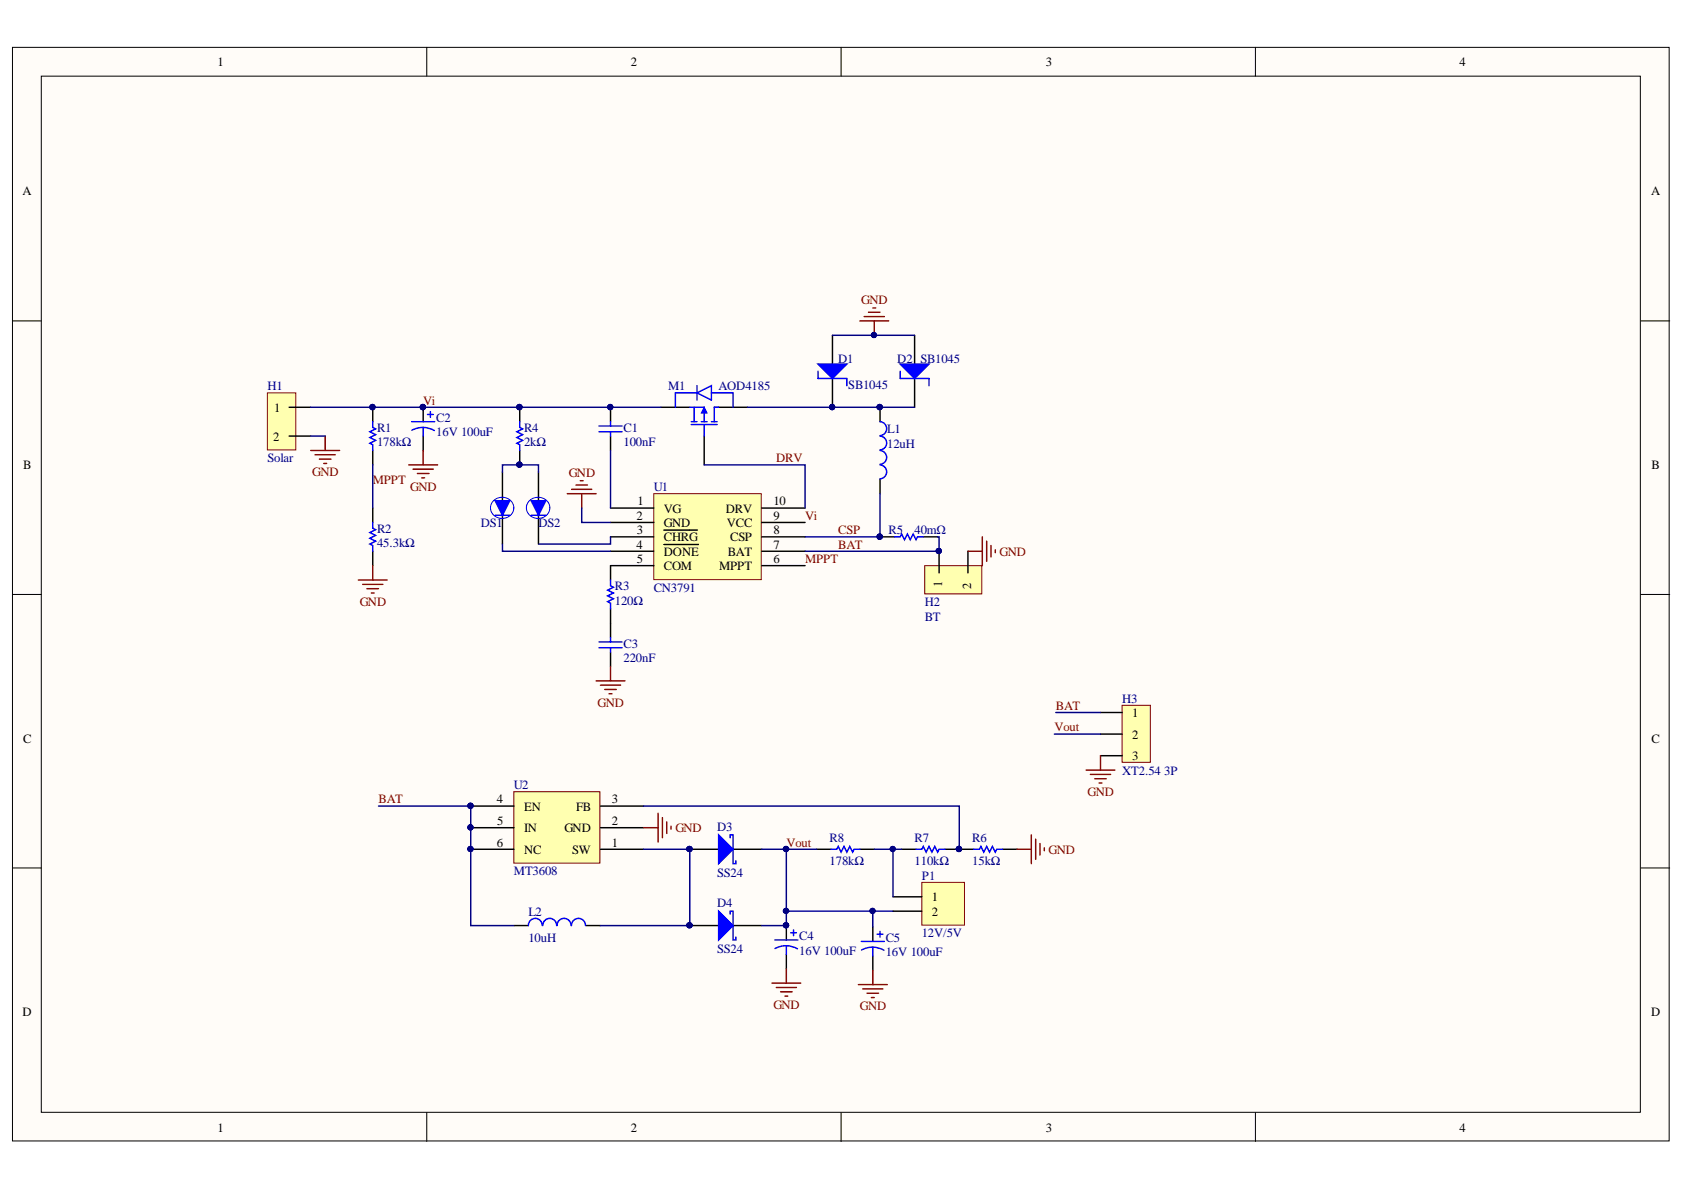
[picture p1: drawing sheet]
<svg xmlns="http://www.w3.org/2000/svg" width="297mm" height="210mm" viewBox="0 0 297 210" stroke-linecap="round" stroke-linejoin="round" font-family="sans-serif">
<defs><g id="words">
<g font-size="2.2">
<text x="38.3" y="11.7">1</text>
<text x="111.3" y="11.7">2</text>
<text x="184.5" y="11.7">3</text>
<text x="257.5" y="11.7">4</text>
<text x="4" y="34.5">A</text>
<text x="291.2" y="34.5">A</text>
<text x="48.2" y="77.7">2</text>
<text x="48.4" y="72.6">1</text>
<text x="4.1" y="82.7">B</text>
<text x="291.3" y="82.7">B</text>
<text x="112.4" y="89.1">1</text>
<text x="136.4" y="89.1">10</text>
<text x="112.3" y="91.7">2</text>
<text x="112.3" y="94.2">3</text>
<text x="117.1" y="90.4">VG</text>
<text x="117.1" y="93">GND</text>
<text x="117.1" y="95.5">CHRG</text>
<text x="128" y="90.4">DRV</text>
<text x="128.2" y="93">VCC</text>
<text x="128.8" y="95.5">CSP</text>
<text x="136.4" y="94.2">8</text>
<text x="136.4" y="91.7">9</text>
<text x="112.3" y="96.8">4</text>
<text x="112.3" y="99.3">5</text>
<text x="117.1" y="98">DONE</text>
<text x="117.1" y="100.6">COM</text>
<text x="126.8" y="100.6">MPPT</text>
<text x="128.4" y="98">BAT</text>
<text x="136.4" y="99.3">6</text>
<text x="136.4" y="96.8">7</text>
<text x="166.2" y="103.6" transform="rotate(-90 166.2 103.6)">1</text>
<text x="171.3" y="103.9" transform="rotate(-90 171.3 103.9)">2</text>
<text x="4.1" y="131">C</text>
<text x="199.7" y="126.5">1</text>
<text x="199.7" y="130.3">2</text>
<text x="291.3" y="131">C</text>
<text x="199.7" y="134.1">3</text>
<text x="87.6" y="141.7">4</text>
<text x="92.4" y="143">EN</text>
<text x="101.6" y="143">FB</text>
<text x="107.9" y="141.7">3</text>
<text x="87.6" y="149.3">6</text>
<text x="87.7" y="145.5">5</text>
<text x="92.4" y="146.8">IN</text>
<text x="99.6" y="146.8">GND</text>
<text x="107.9" y="149.3">1</text>
<text x="107.9" y="145.5">2</text>
<text x="92.4" y="150.6">NC</text>
<text x="100.9" y="150.6">SW</text>
<text x="164.4" y="159">1</text>
<text x="164.4" y="161.5">2</text>
<text x="4" y="179.2">D</text>
<text x="291.2" y="179.2">D</text>
<text x="38.3" y="199.6">1</text>
<text x="111.3" y="199.6">2</text>
<text x="184.5" y="199.6">3</text>
<text x="257.5" y="199.6">4</text>
</g>
<g font-size="2.2" fill="#800000">
<text x="151.9" y="53.6">GND</text>
<text x="74.6" y="71.4">Vi</text>
<text x="55.1" y="84">GND</text>
<text x="136.9" y="81.5">DRV</text>
<text x="65.7" y="85.3">MPPT</text>
<text x="72.4" y="86.5">GND</text>
<text x="100.3" y="84.1">GND</text>
<text x="142" y="91.7">Vi</text>
<text x="147.9" y="94.2">CSP</text>
<text x="142" y="99.3">MPPT</text>
<text x="147.9" y="96.8">BAT</text>
<text x="176.3" y="98">GND</text>
<text x="63.5" y="106.8">GND</text>
<text x="105.4" y="124.6">GND</text>
<text x="186.2" y="125.2">BAT</text>
<text x="186" y="129">Vout</text>
<text x="66.8" y="141.7">BAT</text>
<text x="191.8" y="140.4">GND</text>
<text x="119.1" y="146.8">GND</text>
<text x="138.7" y="149.3">Vout</text>
<text x="185" y="150.6">GND</text>
<text x="136.4" y="178">GND</text>
<text x="151.7" y="178.2">GND</text>
</g>
<g font-size="2.2" fill="#000080">
<text x="147.9" y="64">D1</text>
<text x="158.3" y="64">D2</text>
<text x="162.3" y="64">SB1045</text>
<text x="47.2" y="68.8">H1</text>
<text x="117.9" y="68.8">M1</text>
<text x="126.8" y="68.8">AOD4185</text>
<text x="149.6" y="68.6">SB1045</text>
<text x="66.5" y="76.2">R1</text>
<text x="76.9" y="74.4">C2</text>
<text x="76.9" y="77">16V 100uF</text>
<text x="92.4" y="76.2">R4</text>
<text x="110" y="76.2">C1</text>
<text x="156.5" y="76.4">L1</text>
<text x="47.2" y="81.5">Solar</text>
<text x="66.5" y="78.7">178kΩ</text>
<text x="92.4" y="78.7">2kΩ</text>
<text x="110" y="78.7">100nF</text>
<text x="156.5" y="79">12uH</text>
<text x="115.3" y="86.6">U1</text>
<text x="66.5" y="94">R2</text>
<text x="84.8" y="93">DS1</text>
<text x="95" y="93">DS2</text>
<text x="156.8" y="94.2">R5</text>
<text x="161.3" y="94.2">40mΩ</text>
<text x="66.5" y="96.5">45.3kΩ</text>
<text x="108.5" y="104.1">R3</text>
<text x="108.5" y="106.7">120Ω</text>
<text x="115.3" y="104.4">CN3791</text>
<text x="163.1" y="106.9">H2</text>
<text x="163.1" y="109.5">BT</text>
<text x="110" y="114.3">C3</text>
<text x="110" y="116.8">220nF</text>
<text x="197.9" y="123.9">H3</text>
<text x="197.9" y="136.6">XT2.54 3P</text>
<text x="90.7" y="139.2">U2</text>
<text x="126.5" y="146.5">D3</text>
<text x="146.3" y="148.6">R8</text>
<text x="161.3" y="148.6">R7</text>
<text x="171.5" y="148.6">R6</text>
<text x="90.7" y="154.4">MT3608</text>
<text x="126.5" y="154.7">SS24</text>
<text x="146.3" y="152.6">178kΩ</text>
<text x="161.3" y="152.6">110kΩ</text>
<text x="162.6" y="155.2">P1</text>
<text x="171.5" y="152.6">15kΩ</text>
<text x="93.2" y="161.5">L2</text>
<text x="126.5" y="160">D4</text>
<text x="93.2" y="166.1">10uH</text>
<text x="141" y="165.8">C4</text>
<text x="156.2" y="166.1">C5</text>
<text x="162.6" y="165.3">12V/5V</text>
<text x="126.5" y="168.1">SS24</text>
<text x="141" y="168.4">16V 100uF</text>
<text x="156.2" y="168.6">16V 100uF</text>
</g>
</g></defs>
<g fill="#fffcf8" stroke="#000" stroke-width=".18">
<path d="M2.2 8.4h292.2v192.9h-292.2z"/>
<path d="M7.3 13.4h282v182.8h-282z"/>
</g>
<path d="M75.3 8.4v5M148.4 8.4v5M221.4 8.4v5M2.2 56.6h5.1M289.4 56.6h5.1M2.2 104.9h5.1M289.4 104.9h5.1M2.2 153.1h5.1M289.4 153.1h5.1M75.3 196.3v5.1M148.4 196.3v5.1M221.4 196.3v5.1" fill="none" stroke="#000" stroke-width=".18"/>
<path d="M115.3 87.1h19v15.1h-19z" fill="#ffffb0" stroke="#800000" stroke-width=".18"/>
<g fill="none" stroke="#000" stroke-width=".25">
<path d="M116.6 71.8h5.1M124.2 76.9v5.1M126.8 71.8h5M107.7 89.6h7.6M107.7 92.2h7.6M107.7 94.7h7.6M107.7 97.2h7.6M107.7 99.8h7.6M117.1 93.5h1.3M117.1 96h1.5M118.5 93.5h1.6M118.7 96h1.5"/>
<path d="M120.1 93.5h2.9M120.3 96h1.5M121.9 96h1.3M134.4 89.6h7.6M134.4 92.2h7.6M134.4 94.7h7.6M134.4 97.2h7.6M134.4 99.8h7.6"/>
</g>
<path d="M121.7 71.8h2.5v2.6M121.9 74.9h4.6M121.9 74.4h1M122.4 71.8v2.6M123.7 74.4h1M124.2 74.9v2M125.5 74.4h1M126 71.8v2.6" fill="none" stroke="#00f" stroke-width=".25"/>
<path d="M124.2 71.8l.5 1.1h-1z" fill="#00f"/>
<path d="M124.2 71.8l.5 1.1h-1z" fill="none" stroke="#00f" stroke-width=".18"/>
<g fill="none" stroke="#00f" stroke-width=".25">
<path d="M65.7 74.4v1l.6 .2-1.1 .6 1.1 .5-1.1 .5 1.1 .5-1.1 .5 .5 .2v1.1M72.6 74.4h4.1M74.6 75.4l1.3 .2 .7 .3M74.6 75.4l-.8 .1-1.1 .4M74.6 75.4v1.5M75.4 73.1h1M75.9 72.6v1M105.7 75.1h4M105.7 76.2h4M107.7 74.4v.7M107.7 76.2v.7M122.9 69.3l2.6-1.3v2.6z"/>
<path d="M122.9 68v2.6M122.9 69.3h-3.8v2.5M125.5 69.3h3.8v2.5M126 71.8h.8M65.7 92.2v1l.6 .2-1.1 .5 1.1 .5-1.1 .6 1.1 .5-1.1 .5 .5 .2v1M105.7 113.2h4M105.7 114.3h4M107.7 102.3v1l.5 .3-1 .5 1 .5-1 .5 1 .5-1 .5 .5 .3v1M107.7 112.5v.7M107.7 114.3v.7"/>
</g>
<g fill="none" stroke="#000" stroke-width=".25">
<path d="M65.7 71.8v2.6M65.7 79.5v2.5M74.6 71.8v2.6M74.6 76.9v2.6M107.7 71.8v2.6M107.7 76.9v2.6M65.7 89.6v2.6M65.7 97.2v2.6M88.6 83.3v5M88.6 90.9v5.1M107.7 99.8v2.5M107.7 107.4v5.1"/>
<path d="M107.7 115v2.6"/>
</g>
<g fill="#000080" stroke="#000080" stroke-width=".18">
<circle cx="107.6" cy="71.8" r=".46"/>
<circle cx="74.6" cy="71.8" r=".47"/>
<circle cx="65.7" cy="71.8" r=".46"/>
</g>
<g fill="none" stroke="#800000" stroke-width=".25">
<path d="M74.6 79.5v2.5M65.7 99.8v2.5M72.1 82h5.1M72.9 82.8h3.5M73.6 83.5h2.1M74.4 84.3h.5M100.1 87.1h5M100.8 86.3h3.6M101.6 85.6h2M102.4 84.8h.5M102.6 87.1v2.5M63.2 102.3h5.1"/>
<path d="M64 103.1h3.5M64.7 103.8h2.1M65.5 104.6h.5M107.7 117.6v2.5M105.1 120.1h5.1M105.9 120.9h3.6M106.7 121.6h2M107.4 122.4h.5"/>
</g>
<path d="M87.4 88.3h2.5l-1.3 2.6z" fill="#00f"/>
<path d="M87.4 88.3h2.5l-1.3 2.6zM87.4 90.9h2.5" fill="none" stroke="#00f" stroke-width=".25"/>
<path d="M87.1 88.3a2.04 2.04 0 0 1 2.4-.4 2.04 2.04 0 0 1 1.1 2.2 2.05 2.05 0 0 1-2.5 1.3 2.05 2.05 0 0 1-1.5-2.3z" fill="none" stroke="#00f" stroke-width=".18"/>
<path d="M95 83.3v5M95 90.9v5.1" fill="none" stroke="#000" stroke-width=".25"/>
<path d="M93.7 88.3h2.6l-1.3 2.6z" fill="#00f"/>
<path d="M91.7 74.4v1l.5 .2-1 .6 1 .5-1 .5 1 .5-1 .5 .5 .2v1.1M155.2 74.4a1.23 1.23 0 0 1 1.2 1.2 1.23 1.23 0 0 1-1.2 1.2M155.2 76.9a1.22 1.22 0 0 1 1.2 1.2 1.22 1.22 0 0 1-1.2 1.3M155.2 79.5a1.22 1.22 0 0 1 1.2 1.2 1.22 1.22 0 0 1-1.2 1.2M93.7 88.3h2.6l-1.3 2.6zM93.7 90.9h2.6M155.2 82a1.23 1.23 0 0 1 1.2 1.2 1.23 1.23 0 0 1-1.2 1.3" fill="none" stroke="#00f" stroke-width=".25"/>
<path d="M93.5 88.3a2.05 2.05 0 0 1 2.3-.4 2.05 2.05 0 0 1 1.1 2.2 2.07 2.07 0 0 1-2.4 1.3 2.07 2.07 0 0 1-1.6-2.3z" fill="none" stroke="#00f" stroke-width=".18"/>
<path d="M146.8 59.1v5.1M91.7 71.8v2.6M91.7 79.5v2.5M146.8 66.8v5M155.2 71.8v2.6M155.2 84.5v2.6" fill="none" stroke="#000" stroke-width=".25"/>
<g fill="#000080" stroke="#000080" stroke-width=".18">
<circle cx="91.6" cy="71.8" r=".47"/>
<circle cx="91.6" cy="81.9" r=".46"/>
<circle cx="155.2" cy="71.8" r=".47"/>
<circle cx="146.8" cy="71.8" r=".46"/>
</g>
<path d="M144.3 64.2h5.1l-2.6 2.6z" fill="#00f"/>
<path d="M144.3 64.2h5.1l-2.6 2.6zM144.3 65.5v1.3h5.1v1.2" fill="none" stroke="#00f" stroke-width=".25"/>
<circle cx="146.8" cy="71.8" r=".46" fill="#000080" stroke="#000080" stroke-width=".18"/>
<path d="M161.3 59.1v5.1M161.3 66.8v5" fill="none" stroke="#000" stroke-width=".25"/>
<path d="M158.8 64.2h5.1l-2.6 2.6z" fill="#00f"/>
<path d="M158.8 64.2h5.1l-2.6 2.6zM158.8 65.5v1.3h5.1v1.2M157.8 94.7h1l.2-.5 .5 1 .6-1 .5 1 .5-1 .5 1 .2-.5h1.1" fill="none" stroke="#00f" stroke-width=".25"/>
<path d="M151.7 56.6h5.1M152.4 55.8h3.6M153.2 55.1h2M154 54.3h.5M154.2 56.6v2.5" fill="none" stroke="#800000" stroke-width=".25"/>
<g fill="#000080" stroke="#000080" stroke-width=".18">
<circle cx="154.2" cy="59.1" r=".46"/>
<circle cx="155.2" cy="94.7" r=".47"/>
</g>
<path d="M155.2 94.7h2.6M162.9 94.7h2.5" fill="none" stroke="#000" stroke-width=".25"/>
<path d="M47.2 69.3h5v10.1h-5z" fill="#ffffb0" stroke="#800000" stroke-width=".18"/>
<path d="M51 71.8h3.8M51 76.9h3.8" fill="none" stroke="#000" stroke-width=".25"/>
<path d="M54.8 79.5h5.1M57.4 76.9v2.6M55.6 80.2h3.5M56.3 81h2.1M57.1 81.7h.5" fill="none" stroke="#800000" stroke-width=".25"/>
<path d="M163.1 99.8h10.1v5h-10.1z" fill="#ffffb0" stroke="#800000" stroke-width=".18"/>
<path d="M165.6 97.2v3.8M170.7 97.2v3.8" fill="none" stroke="#000" stroke-width=".25"/>
<circle cx="165.6" cy="97.2" r=".46" fill="#000080" stroke="#000080" stroke-width=".18"/>
<path d="M170.7 97.2h2.6M173.3 94.7v5.1M174 95.5v3.5M174.8 96.2v2.1M175.6 97v.5" fill="none" stroke="#800000" stroke-width=".25"/>
<path d="M90.6 139.6h15.2v12.6h-15.2z" fill="#ffffb0" stroke="#800000" stroke-width=".18"/>
<path d="M83 149.8h7.7M83 146h7.7M83 142.2h7.7M105.9 149.8h7.6M105.9 146h7.6M105.9 142.2h7.6M121.7 149.8h5.1M129.3 149.8h5.1M90.7 163.3h2.5M103.4 163.3h2.5" fill="none" stroke="#000" stroke-width=".25"/>
<g fill="#000080" stroke="#000080" stroke-width=".18">
<circle cx="83" cy="142.1" r=".46"/>
<circle cx="83" cy="145.9" r=".46"/>
<circle cx="83" cy="149.8" r=".46"/>
<circle cx="121.6" cy="149.8" r=".46"/>
</g>
<path d="M95.6 163.3a1.22 1.22 0 0 0-1.2-1.3 1.22 1.22 0 0 0-1.2 1.3M98.2 163.3a1.22 1.22 0 0 0-1.2-1.3 1.22 1.22 0 0 0-1.3 1.3M100.7 163.3a1.23 1.23 0 0 0-1.2-1.3 1.23 1.23 0 0 0-1.2 1.3M103.3 163.3a1.23 1.23 0 0 0-1.3-1.3 1.23 1.23 0 0 0-1.2 1.3" fill="none" stroke="#00f" stroke-width=".25"/>
<path d="M126.8 147.3l2.5 2.5-2.5 2.5z" fill="#00f"/>
<path d="M126.8 147.3l2.5 2.5-2.5 2.5zM128.8 147.8v-.5h.5v5h.5v-.5M146.6 149.8h1l.3-.5 .5 1 .5-1 .5 1 .5-1 .5 1 .2-.5h1.1M161.6 149.8h1l.3-.5 .5 1 .5-1 .5 1 .5-1 .5 1 .2-.5h1.1M171.7 149.8h1.1l.2-.5 .5 1 .5-1 .5 1 .6-1 .5 1 .2-.5h1" fill="none" stroke="#00f" stroke-width=".25"/>
<g fill="#000080" stroke="#000080" stroke-width=".18">
<circle cx="121.6" cy="149.8" r=".46"/>
<circle cx="169.1" cy="149.8" r=".46"/>
<circle cx="121.6" cy="163.2" r=".46"/>
</g>
<path d="M144 149.8h2.6M151.7 149.8h2.5M159 149.8h2.6M166.7 149.8h5M176.8 149.8h2.6M121.7 163.3h5.1M129.3 163.3h5.1" fill="none" stroke="#000" stroke-width=".25"/>
<path d="M113.5 146h2.6M116.1 143.5v5M116.8 144.2v3.6M117.6 145v2M118.4 145.7v.5M179.4 149.8h2.5M181.9 147.3v5M182.7 148v3.6M183.4 148.8v2M184.2 149.5v.6" fill="none" stroke="#800000" stroke-width=".25"/>
<path d="M126.8 160.7l2.5 2.6-2.5 2.5z" fill="#00f"/>
<path d="M126.8 160.7l2.5 2.6-2.5 2.5zM128.8 161.2v-.5h.5v5.1h.5v-.5" fill="none" stroke="#00f" stroke-width=".25"/>
<circle cx="121.6" cy="163.2" r=".46" fill="#000080" stroke="#000080" stroke-width=".18"/>
<path d="M162.6 155.6h7.5v7.6h-7.5z" fill="#ffffb0" stroke="#800000" stroke-width=".18"/>
<path d="M157.5 158.2h5.1M138.7 163.3v2.5M138.7 168.3v2.6M154 163.5v2.6M154 168.6v2.5M157.5 160.7h5.1" fill="none" stroke="#000" stroke-width=".25"/>
<circle cx="138.6" cy="163.2" r=".46" fill="#000080" stroke="#000080" stroke-width=".18"/>
<path d="M136.7 165.8h4M138.7 166.8l1.2 .2 .8 .4M138.7 166.8l-.8 .1-1.2 .4M138.7 166.8v1.5M139.5 164.5h1M140 164v1M151.9 166.1h4.1M154 167.1l.8 .1 1.1 .4M154 167.1h-.9l-1.1 .5M154 167.1v1.5M154.7 164.8h1M155.2 164.3v1" fill="none" stroke="#00f" stroke-width=".25"/>
<path d="M136.2 173.4h5M136.9 174.2h3.6M137.7 174.9h2M138.4 175.7h.6M138.7 170.9v2.5M151.4 173.7h5.1M152.2 174.4h3.5M152.9 175.2h2.1M153.7 176h.5M154 171.1v2.6" fill="none" stroke="#800000" stroke-width=".25"/>
<path d="M197.9 124.4h5v10.1h-5z" fill="#ffffb0" stroke="#800000" stroke-width=".18"/>
<path d="M194.1 125.7h3.8M194.1 129.5h3.8M194.1 133.3h3.8" fill="none" stroke="#000" stroke-width=".25"/>
<path d="M191.6 135.8h5.1M192.3 136.6h3.6M193.1 137.4h2M193.9 138.1h.5M194.1 133.3v2.5" fill="none" stroke="#800000" stroke-width=".25"/>
<g fill="#000080" stroke="#000080" stroke-width=".18">
<circle cx="138.6" cy="149.8" r=".46"/>
<circle cx="91.6" cy="81.9" r=".46"/>
<circle cx="155.2" cy="71.8" r=".47"/>
<circle cx="146.8" cy="71.8" r=".46"/>
<circle cx="154.2" cy="59.1" r=".46"/>
<circle cx="155.2" cy="94.7" r=".47"/>
<circle cx="165.6" cy="97.2" r=".46"/>
<circle cx="65.7" cy="71.8" r=".46"/>
<circle cx="74.6" cy="71.8" r=".47"/>
<circle cx="91.6" cy="71.8" r=".47"/>
<circle cx="107.6" cy="71.8" r=".46"/>
<circle cx="121.6" cy="149.8" r=".46"/>
<circle cx="169.1" cy="149.8" r=".46"/>
<circle cx="121.6" cy="163.2" r=".46"/>
<circle cx="157.5" cy="149.8" r=".46"/>
<circle cx="138.6" cy="160.7" r=".46"/>
<circle cx="138.6" cy="163.2" r=".46"/>
<circle cx="153.9" cy="160.7" r=".46"/>
<circle cx="83" cy="142.1" r=".46"/>
<circle cx="83" cy="149.8" r=".46"/>
<circle cx="83" cy="145.9" r=".46"/>
</g>
<g fill="none" stroke="#000080" stroke-width=".25">
<path d="M146.8 59.1h14.5M54.8 71.8h61.8M54.8 76.9h2.6M107.7 79.5v10.1M131.8 71.8h29.5M65.7 82v7.6M88.6 83.3v-1.3h6.4v1.3M88.6 96v1.2h19.1M102.6 89.6v2.6h5.1M107.7 94.7v1.3h-12.7M124.2 82h17.8v7.6M155.2 87.1v7.6h-13.2"/>
<path d="M165.4 94.7h.2v2.5h-23.6M186 129.5h8.1M186.2 125.7h7.9M66.8 142.2h16.2v21.1h7.7M113.5 142.2h55.7v7.6M113.5 149.8h8.2v13.5h-15.8M134.4 149.8h9.6M138.7 149.8v10.9M154.2 149.8h4.8M157.5 149.8v8.4M154 160.7h-15.3v2.6h-4.3M157.5 160.7h-3.5v2.8"/>
</g>
<use href="#words"/>
</svg>
